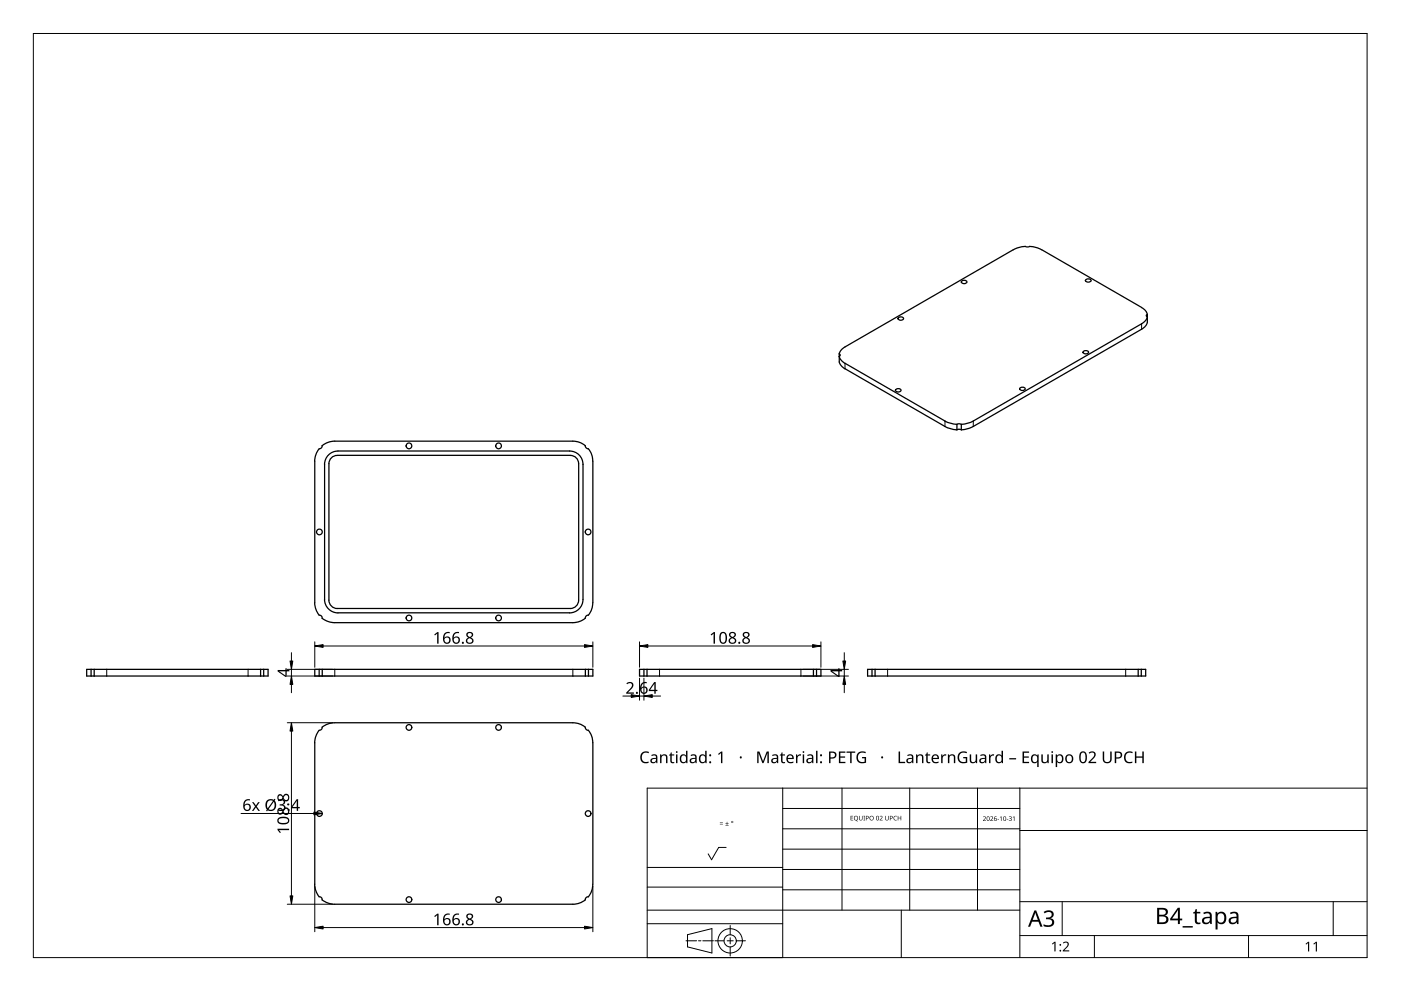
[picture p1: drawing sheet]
<svg xmlns="http://www.w3.org/2000/svg" width="420mm" height="297mm" viewBox="0 0 420 297" stroke-linecap="round" stroke-linejoin="round" font-family="sans-serif">
<g fill="none" stroke="#000" stroke-width=".38">
<path d="M303.9 74.9a11.2 11.2 0 0 1 6.8-.7l1.7 .7M303.9 74.8l-50.5 29.2-1.2 .9-.5 1.2M312.4 74.8l30 17.3M269.4 95.3a.86 .86 0 0 1 .9-.4 .86 .86 0 0 1 .6 .8 .86 .86 0 0 1-.9 .3 .86 .86 0 0 1-.6-.7zM288.4 84.3a.86 .86 0 0 1 .9-.3 .86 .86 0 0 1 .6 .7 .86 .86 0 0 1-.9 .3 .86 .86 0 0 1-.6-.7zM325.6 83.9a.88 .88 0 0 1 .9-.3 .88 .88 0 0 1 .7 .7 .88 .88 0 0 1-.9 .3 .88 .88 0 0 1-.7-.7zM342.3 92.2l1.2 .9 .6 1.2M342.4 98.7l-50.6 29.1a11.2 11.2 0 0 1-6.8 .7l-1.6-.7-30-17.3M342.4 97l-50.5 29.2M344.1 94.3l-.4 .3 .4 .4-.3 .7-1.5 1.4M344.1 94.2l-.1 2.8-.8 1.1-.9 .6M251.7 108.5l.5 1.1 1.2 1"/>
<path d="M251.7 106.1l.3 .2-.1 .4a1.27 1.27 0 0 0 .7 1.6l.8 .6M251.7 106.1v2.3M253.4 108.9l30 17.3M268.6 116.8a.86 .86 0 0 1 .9-.4 .86 .86 0 0 1 .7 .8 .86 .86 0 0 1-.9 .3 .86 .86 0 0 1-.7-.7zM305.8 116.4a.86 .86 0 0 1 1-.4 .86 .86 0 0 1 .6 .7 .87 .87 0 0 1-.9 .4 .87 .87 0 0 1-.7-.7zM324.8 105.4a.86 .86 0 0 1 1-.4 .86 .86 0 0 1 .6 .8 .87 .87 0 0 1-.9 .3 .87 .87 0 0 1-.7-.7zM97.3 139.2v40.5a4.1 4.1 0 0 0 4 4h69.5M101.1 136.5a2.47 2.47 0 0 0-2.5 2.5v40.9M101.1 136.5h69.9M170.8 135.2a4 4 0 0 1 4 4M170.8 135.2h-69.5a4 4 0 0 0-4 4M171 136.5a2.44 2.44 0 0 1 2.5 2.5"/>
<path d="M173.5 139v40.9M174.8 139.2v40.5a4 4 0 0 1-4 4M283.4 126.2a11.7 11.7 0 0 0 6.8 .7l1.6-.7M287 127.2v1.6M288.3 127.2v1.6M98.6 179.9a2.53 2.53 0 0 0 2.5 2.5h69.9a2.47 2.47 0 0 0 2.5-2.5M94.4 180.7a5.4 5.4 0 0 0 1.4 3.7 .8 .8 0 0 1 .8 .9l2.1 1.1 1.7 .2 72.5-.1a3.7 3.7 0 0 0 3.1-2 2.91 2.91 0 0 0 1.7-2.7l.1-1.1M94.4 180.6l.1-43.5a3.9 3.9 0 0 1 2-3.1l.1-.3a4.9 4.9 0 0 1 3.8-1.5h71.4a4.9 4.9 0 0 1 3.7 1.5l.1 .3a4.4 4.4 0 0 1 2.2 4.2v42.4M26 200.6h54.4v2h-54.4zM27.3 200.6v2M28.2 200.6v2M78.2 200.6v2"/>
<path d="M79.1 200.6v2M94.4 200.6h83.4v2h-83.4zM95.7 200.6v2M96.6 200.6v2M100.4 216.6l-1.2 .2a3.6 3.6 0 0 0-3 2 2.97 2.97 0 0 0-1.7 2.7l-.1 1.2M171.8 216.6l1.1 .2a3.7 3.7 0 0 1 3.1 2 3.2 3.2 0 0 1 1.7 3.3l.1 .6M171.8 216.6h-71.4M175.5 200.6v2M176.5 200.6v2M191.8 200.6h54.4v2h-54.4zM193.1 200.6v2M194 200.6v2"/>
<path d="M243.9 200.6v2M244.9 200.6v2M260.2 200.6h83.4v2h-83.4zM261.5 200.6v2M262.4 200.6v2M341.3 200.6v2M342.3 200.6v2M94.4 222.6l.1 43.6a3.7 3.7 0 0 0 2 3l.1 .4a4.9 4.9 0 0 0 3.8 1.4h71.4a4.9 4.9 0 0 0 3.7-1.4 .87 .87 0 0 1 .9-.8l.9-1.5 .4-1.7 .1-43"/>
<circle cx="122.7" cy="133.6" r=".86"/>
<circle cx="149.5" cy="133.6" r=".85"/>
<circle cx="95.8" cy="159.4" r=".86"/>
<circle cx="176.4" cy="159.4" r=".86"/>
<circle cx="122.6" cy="185.2" r=".85"/>
<circle cx="149.5" cy="185.2" r=".85"/>
<circle cx="122.6" cy="218" r=".84"/>
<circle cx="149.5" cy="218" r=".85"/>
<circle cx="95.8" cy="243.8" r=".86"/>
<circle cx="176.4" cy="243.8" r=".84"/>
<circle cx="122.6" cy="269.6" r=".84"/>
<circle cx="149.5" cy="269.6" r=".85"/>
</g>
<path d="M342.4 97v1.7M253.4 108.9v1.6M283.4 126.2v1.6M291.9 126.2v1.6M32 200.6v2M74.4 200.6v2M100.4 200.6v2M171.8 200.6v2M197.8 200.6v2M240.2 200.6v2M266.2 200.6v2M337.6 200.6v2" fill="none" stroke="#000" stroke-width=".3"/>
<path d="M10 10h400v277h-400z" fill="none" stroke="#000" stroke-width=".3"/>
<g fill="none" stroke="#000" stroke-width=".3">
<path d="M234.7 236.2v50.8h-40.6v-50.8h215.9M252.5 236.2v36.6M272.8 236.2v36.6M293.2 236.2v36.6M305.9 236.2v50.8M217.8 254h-2.3l-2.1 3.7-1-1.8M234.7 242.3h71.2M234.7 254.5h71.2M305.9 248.4h-71.2M410 248.9h-104.1M194.1 272.8h111.8M219 277.4v2.8"/>
<path d="M234.7 276.9h-40.6M234.7 265.9h-40.6M234.7 260h-40.6M270.3 272.8v14.2M305.9 260.6h-71.2M305.9 266.7h-71.2M305.9 270.3h104.1M318.6 270.3v10.1M399.8 270.3v10.1M205.7 282h3.2M206.2 280.2l7.3-1.9v7.3l-7.3-1.8zM209.5 282h.7"/>
<path d="M214 282h-3.2M214.4 282h2.8M218.1 282h1.8M219 281.1v1.8M219 283.8v2.8M223.6 282h-2.8M328.2 280.4v6.6M374.4 280.4v6.6M410 280.4h-104.1"/>
<circle cx="219" cy="282" r="3.7"/>
<circle cx="219" cy="282" r="1.83"/>
</g>
<g fill="#000">
<path d="M215.9 247l.9 .1zM215.9 246.6l.9 .1zM217.6 247.4l.9 .1zM218 246.3l.1 .4h.4l-.4 .2v.4l-.1-.4h-.4l.4-.2zM255.1 244.5h.8l-.6 .2v.4h.5l-.5 .2v.5l.6 .1h-.8zM257.6 244.5h.2v.9a.35 .35 0 0 0 .4 .4 .35 .35 0 0 0 .3-.4v-.9h.2v.9a.52 .52 0 0 1-.6 .5 .52 .52 0 0 1-.5-.5zM258.9 244.5h.5l-.1 .2 .1 1.2h-.5l.2-.1zM263.8 244.7a.49 .49 0 0 1 .8 0 .49 .49 0 0 1-.3 .8l-.3 .3 .7 .1h-.9l.4-.5a.37 .37 0 0 0 .3-.5 .37 .37 0 0 0-.6-.1zM265.5 244.5h.1v.9a.35 .35 0 0 0 .4 .4 .35 .35 0 0 0 .3-.4v-.9h.2v.9a.52 .52 0 0 1-.5 .5 .52 .52 0 0 1-.5-.5zM268.1 244.7l.5-.2 .4 .1-.1 .1a.55 .55 0 0 0-.8 .5 .55 .55 0 0 0 .8 .5 .64 .64 0 0 1-.9-.1 .64 .64 0 0 1 .1-.9zM269.2 244.5h.2v.6h.7v-.6h.2v1.4h-.2v-.6h-.7v.6h-.2zM294.8 244.8a.49 .49 0 0 1 .8 .1 .49 .49 0 0 1-.3 .7l-.3 .3 .7 .2h-.9l.4-.5a.37 .37 0 0 0 .3-.6 .37 .37 0 0 0-.6-.1z"/>
<path d="M297 244.8a.49 .49 0 0 1 .8 .1 .49 .49 0 0 1-.3 .7l-.3 .3 .7 .2h-.9l.3-.5a.37 .37 0 0 0 .4-.6 .37 .37 0 0 0-.6-.1zM299.1 245.5l.5 .1zM299.8 245l.5-.3v1.4h-.1v-1.2zM301.9 245.5l.5 .1zM302.6 244.8a.43 .43 0 0 1 .6-.2 .43 .43 0 0 1 0 .7h-.1a.44 .44 0 0 1 .2 .8 .44 .44 0 0 1-.8-.3 .35 .35 0 0 0 .6 .2 .35 .35 0 0 0 0-.5l-.3-.2a.3 .3 0 0 0 .4-.1 .3 .3 0 0 0-.1-.4 .3 .3 0 0 0-.5 .1zM303.7 245l.5-.3v1.4h-.1v-1.2zM313 273.4a1.74 1.74 0 0 1 1.7-.6 1.74 1.74 0 0 1 1.3 1.3 1.18 1.18 0 0 1-1 1.1 1.3 1.3 0 0 1 1.2 1.5 1.3 1.3 0 0 1-1.5 1.1l-1.7-.2v-.6a1.73 1.73 0 0 0 2.5-.4 .99 .99 0 0 0-1.3-1.1h-.5v-.5a1.13 1.13 0 0 0 1.2-.1 1.13 1.13 0 0 0 .4-1.1 1.42 1.42 0 0 0-2 0zM358.6 272.5h.3v.8h1.1v.5h-1.1v2.1l.4 .6h.7v.4a1.11 1.11 0 0 1-1.7-1v-2.1h-.5v-.3l.5-.2zM315.5 282.9l1.1-.6v2.9h-.4v-2.6l-.5 .5zM318.8 282.6a1.01 1.01 0 0 1 1.6-.1 1.01 1.01 0 0 1-.5 1.6l-.7 .8h1.5v.3h-2v-.3l1.1-1.1a.69 .69 0 0 0 .3-1.1 .69 .69 0 0 0-1.1 .1zM391.5 282.9l1.1-.6v2.9h-.3v-2.5l-.6 .4zM393.9 282.9l1.1-.6v2.9h-.4v-2.5l-.5 .4z"/>
<path d="M219.3 246.4a.31 .31 0 0 1 .6 0 .31 .31 0 0 1-.6 0zM219.4 246.4a.2 .2 0 0 0 .4 0 .2 .2 0 0 0-.4 0z"/>
<path d="M256.2 244.7l.6-.2 .4 .3 .1 .7-.4 .4 .4 .3-1.1-.5zM256.3 245.2a.51 .51 0 0 0 1 0 .51 .51 0 0 0-1 0z"/>
<path d="M259.7 244.5h.3a.45 .45 0 0 1 .5 .6 .45 .45 0 0 1-.7 .3v.5h-.1zM259.8 244.7v.5a.33 .33 0 0 0 .6-.2 .34 .34 0 0 0-.6-.3z"/>
<path d="M260.7 245.2a.68 .68 0 0 1 1.3 0 .68 .68 0 0 1-1.3 0zM260.9 245.2a.55 .55 0 0 0 1.1 0 .55 .55 0 0 0-1.1 0z"/>
<path d="M262.9 244.6l.4-.1 .3 .4v.6l-.3 .4h-.3l-.2-.3zM263 244.7l-.1 .2a.49 .49 0 0 0-.1 .5 .49 .49 0 0 0 .5 .3 .53 .53 0 0 0 .3-.6 .53 .53 0 0 0-.6-.4z"/>
<path d="M266.9 244.5l.6 .1 .2 .3-.1 .4-.6 .1v.5h-.1zM267 244.7v.5a.33 .33 0 0 0 .6-.2 .34 .34 0 0 0-.6-.3z"/>
<path d="M296.1 244.8l.4-.1 .2 .3 .1 .7-.3 .4-.6-.3zM296.2 244.9l-.1 .3a.39 .39 0 0 0 0 .6 .39 .39 0 0 0 .5 0 .39 .39 0 0 0 0-.6l-.1-.3z"/>
<path d="M298.3 244.8l.6-.1-.5 .2-.2 .5a.46 .46 0 0 1 .7 .2 .46 .46 0 0 1-.4 .6 .46 .46 0 0 1-.4-.6zM298.2 245.6a.3 .3 0 0 0 .6 0 .3 .3 0 0 0-.6 0z"/>
<path d="M301 244.8l.5-.1 .2 .3v.7l-.2 .4-.4-.1-.2-.3zM301.1 244.9l-.1 .3a.39 .39 0 0 0 0 .6 .39 .39 0 0 0 .6 0 .39 .39 0 0 0 0-.6l-.2-.3z"/>
<path d="M310.2 272.9h.6l1.9 4.9h-.7l-.6-1.5h-1.9l-.6 1.5h-.6zM310.5 273.5l-.8 2.2h1.5z"/>
<path d="M347 272.1h1.4a1.32 1.32 0 0 1 1.5 .3 1.32 1.32 0 0 1 .2 1.5l-.8 .5a1.33 1.33 0 0 1 1.1 1.6 1.33 1.33 0 0 1-1.7 1h-1.7zM347.6 274.7v1.8h1a.92 .92 0 0 0 1.2-1 .92 .92 0 0 0-1.2-.8zM347.6 272.6v1.6h.9a.83 .83 0 0 0 1.1-.9 .83 .83 0 0 0-1.2-.7z"/>
<path d="M353.2 272.1h.6v3.2h.7v.6h-.7v1.1h-.5v-1.1h-2.4v-.5zM353.3 272.7l-1.8 2.6h1.8z"/>
<path d="M360.9 273.6a1.49 1.49 0 0 1 1.5-.4 1.49 1.49 0 0 1 1 1.3v2.5h-.4l-.1-.5a1.18 1.18 0 0 1-1.9 .4 1.18 1.18 0 0 1 .1-1.9l1.7-.2a.84 .84 0 0 0-.3-1 .84 .84 0 0 0-1 0l-.5 .2zM361.2 275.5v.1a.86 .86 0 0 0 .9 1 .86 .86 0 0 0 .7-1.1v-.3z"/>
<path d="M364.5 273.3h.5l.1 .5a1.52 1.52 0 0 1 1.9-.4 1.52 1.52 0 0 1 .8 1.7 1.55 1.55 0 0 1-.8 1.8 1.55 1.55 0 0 1-1.9-.4v2.1h-.6zM365.4 274.1l-.2 .6a1.25 1.25 0 0 0 1.2 1.8 1.54 1.54 0 0 0 .8-1.4 1.54 1.54 0 0 0-1-1.3z"/>
<path d="M368.9 273.6a1.49 1.49 0 0 1 1.5-.4 1.49 1.49 0 0 1 1 1.3v2.5h-.4l-.1-.5a1.18 1.18 0 0 1-1.9 .4 1.18 1.18 0 0 1 .1-1.9l1.7-.2a.84 .84 0 0 0-.3-1 .84 .84 0 0 0-1 0l-.4 .2zM369.2 275.5v.1a.86 .86 0 0 0 .9 1 .86 .86 0 0 0 .7-1.1v-.3z"/>
<circle cx="318" cy="285" r=".27"/>
<circle cx="318" cy="283.2" r=".27"/>
</g>
<path d="M354.7 277.8h3" fill="none" stroke="#000" stroke-width=".44"/>
<g fill="none" stroke="#000" stroke-width=".3">
<path d="M87.4 195.6v2.5M94.4 192.4v7.6M96.9 193.6h78.4M177.8 192.4v7.6M191.8 192.4v7.6M194.3 193.6h49.4M246.2 192.4v7.6M253.2 195.6v2.5M87.4 200.6v2M87.4 219.1v49.4M87.4 205.1v2.5M99.8 202.6h-13.7"/>
<path d="M99.8 200.6h-13.7M99.8 216.6h-13.7M189.3 208.6h-2.5M191.8 203.3v6.6M191.8 208.6h1.3M193.1 203.3v6.6M195.6 208.6h2.5M240.8 202.6h13.6M240.8 200.6h13.6M253.2 205.1v2.5M253.2 200.6v2M72.3 243.8h24.3"/>
<path d="M86.1 271h13.7M94.4 265.7v13.6M175.3 278h-78.4M177.8 265.7v13.6"/>
</g>
<g fill="#000" stroke="#000" stroke-width=".3">
<path d="M87 198.1h.8l-.4 2.5zM94.4 193.6l2.5-.4v.8zM175.3 193.2l2.5 .4-2.5 .4zM191.8 193.6l2.5-.4v.8zM243.7 193.2l2.5 .4-2.5 .4zM252.8 198.1h.8l-.4 2.5zM87.4 202.6l.4 2.5h-.8zM87.4 216.6l.4 2.5h-.8zM189.3 208.2l2.5 .4-2.5 .4zM193.1 208.6l2.5-.4v.8zM253.2 202.6l.4 2.5h-.8zM94.1 243.4l2.5 .4-2.5 .4z"/>
<path d="M87 268.5h.8l-.4 2.5zM94.4 278l2.5-.4v.8zM175.3 277.6l2.5 .4-2.5 .4z"/>
</g>
<g fill="#000">
<path d="M130.2 190.2l1-.7h.3v3.4h-.4v-3l-.7 .6zM213.1 190.2l1-.7h.3v3.4h-.4v-3l-.7 .6zM187.8 204.8a1.21 1.21 0 0 1 2 0 1.21 1.21 0 0 1-.5 1.8l-1 .9h1.8v.4h-2.3v-.3l1.3-1.3a.83 .83 0 0 0 .3-1.3 .83 .83 0 0 0-1.3 .1zM75.6 240.4h.5l.6 1 .7-1h.5l-.9 1.3 1 1.4h-.5l-.8-1.1-.7 1.1h-.5l1-1.4zM83.4 239.9a1.25 1.25 0 0 1 1.2-.4 1.25 1.25 0 0 1 .9 .9l-.2 .5-.5 .3a.98 .98 0 0 1 .8 1.3 .98 .98 0 0 1-1.3 .6l-1-.2v-.4l.5 .2a.81 .81 0 0 0 1 0 .81 .81 0 0 0 .2-1l-1.1-.3v-.3a.76 .76 0 0 0 .9-.1 .76 .76 0 0 0 .1-1l-.7-.1-.6 .3zM83.2 248.4h3.5v.4h-3l.5 .7-.3 .2-.7-.9zM130.2 274.6l1-.7h.3v3.4h-.4v-3l-.7 .6z"/>
<path d="M133.4 189.8l1-.4h.5v.4a1.18 1.18 0 0 0-1.6 1.4 1.11 1.11 0 0 1 1.7 .1 1.11 1.11 0 0 1-.3 1.6 1.11 1.11 0 0 1-1.6-.5l-.2-1.4zM133.2 191.9a.8 .8 0 0 0 1.6 0 .8 .8 0 0 0-1.6 0z"/>
<path d="M136.1 189.8l1.1-.4h.5v.4a1.18 1.18 0 0 0-1.6 1.4 1.11 1.11 0 0 1 1.7 .1 1.11 1.11 0 0 1-.3 1.6 1.11 1.11 0 0 1-1.6-.5l-.2-1.4zM136.1 191.9a.76 .76 0 0 0 1.5 0 .76 .76 0 0 0-1.5 0z"/>
<path d="M140 189.8a.99 .99 0 0 1 1.3-.4 .99 .99 0 0 1 .4 1.4l-.5 .3a1.03 1.03 0 0 1 .7 1.4 1.03 1.03 0 0 1-1.5 .4 .94 .94 0 0 1-.7-.9 .94 .94 0 0 1 .7-.9l-.5-.6zM140.1 192.1a.7 .7 0 0 0 1.4 0 .7 .7 0 0 0-1.4 0zM140.3 190.3a.6 .6 0 0 0 1.2 0 .6 .6 0 0 0-1.2 0z"/>
<path d="M216.2 189.6a1.26 1.26 0 0 1 1.5 .1 1.26 1.26 0 0 1 .3 1.5 1.27 1.27 0 0 1-.3 1.4 1.27 1.27 0 0 1-1.4 .2 2.74 2.74 0 0 1-.1-3.2zM216.4 190a2.16 2.16 0 0 0 .3 2.6 .95 .95 0 0 0 .9-1.4 1 1 0 0 0-.9-1.4z"/>
<path d="M218.8 189.8a.99 .99 0 0 1 1.3-.4 .99 .99 0 0 1 .4 1.4l-.5 .3a1.03 1.03 0 0 1 .7 1.4 1.03 1.03 0 0 1-1.5 .4 .94 .94 0 0 1-.7-.9 .94 .94 0 0 1 .7-.9l-.5-.6zM218.9 192.1a.7 .7 0 0 0 1.4 0 .7 .7 0 0 0-1.4 0zM219.1 190.3a.6 .6 0 0 0 1.2 0 .6 .6 0 0 0-1.2 0z"/>
<path d="M222.9 189.8a1.01 1.01 0 0 1 1.3-.4 1.01 1.01 0 0 1 .4 1.3l-.5 .4a1.03 1.03 0 0 1 .7 1.4 1.03 1.03 0 0 1-1.5 .4 .94 .94 0 0 1-.7-.9 .94 .94 0 0 1 .7-.9l-.5-.6zM223 192.1a.7 .7 0 0 0 1.4 0 .7 .7 0 0 0-1.4 0zM223.2 190.3a.6 .6 0 0 0 1.2 0 .6 .6 0 0 0-1.2 0z"/>
<path d="M83.3 200.8h2.3v-.5h.4v.5h.8v.4h-.8v1.7h-.4l-2.3-1.6zM83.7 201.2l1.9 1.3v-1.3z"/>
<path d="M192.4 204.8l1.1-.4h.5v.4a1.18 1.18 0 0 0-1.6 1.4 1.11 1.11 0 0 1 1.6 .1 1.11 1.11 0 0 1-.2 1.6 1.11 1.11 0 0 1-1.6-.5l-.2-1.4zM192.4 206.9a.76 .76 0 0 0 1.5 0 .76 .76 0 0 0-1.5 0z"/>
<path d="M196.2 204.4h.4v2.4h.6v.3h-.6v.8h-.4v-.8h-1.6v-.3zM196.2 204.9l-1.2 1.9h1.2z"/>
<path d="M249.1 200.8h2.3v-.5h.4v.5h.8v.4h-.8v1.7h-.4l-2.3-1.6zM249.5 201.2l1.9 1.3v-1.3z"/>
<path d="M83.5 238.2l.8-.1 .6 .6a1.03 1.03 0 0 1 1.4-.7 1.03 1.03 0 0 1 .4 1.5 .94 .94 0 0 1-.9 .7 .94 .94 0 0 1-.9-.7 .89 .89 0 0 1-1.1 .6 .89 .89 0 0 1-.6-1zM85.1 239.1a.7 .7 0 0 0 1.4 0 .7 .7 0 0 0-1.4 0zM83.5 239a.6 .6 0 0 0 1.2 0 .6 .6 0 0 0-1.2 0z"/>
<path d="M73.4 239.9l1.1-.4 .5 .1v.3a1.18 1.18 0 0 0-1.6 1.4 1.11 1.11 0 0 1 1.6 .1 1.11 1.11 0 0 1-.3 1.6 1.11 1.11 0 0 1-1.5-.4l-.2-1.5zM73.4 242a.76 .76 0 0 0 1.5 0 .76 .76 0 0 0-1.5 0z"/>
<path d="M80 240l1-.5 1.1 .2 .2-.3 .3 .2-.2 .4 .4 1.3a1.63 1.63 0 0 1-.7 1.6 1.63 1.63 0 0 1-1.8 0l-.2 .3-.3-.2 .2-.3a2.31 2.31 0 0 1 0-2.7zM82.1 240.3l-1.6 2.2a1.18 1.18 0 0 0 1.4 0 1.18 1.18 0 0 0 .5-1.2zM80.4 240.2l-.3 .8 .2 1.3 1.6-2.2-.8-.2z"/>
<path d="M83.5 242.3l.8-.1 .6 .6a1.03 1.03 0 0 1 1.4-.7 1.03 1.03 0 0 1 .4 1.5 .94 .94 0 0 1-.9 .7 .94 .94 0 0 1-.9-.7 .89 .89 0 0 1-1.1 .6 .89 .89 0 0 1-.6-1zM85.1 243.2a.7 .7 0 0 0 1.4 0 .7 .7 0 0 0-1.4 0zM83.5 243.1a.6 .6 0 0 0 1.2 0 .6 .6 0 0 0-1.2 0z"/>
<path d="M83.4 245.3l.6-.4 1-.1a1.27 1.27 0 0 1 1.4 .3 1.27 1.27 0 0 1 .2 1.5 2.46 2.46 0 0 1-3.4-.2v-.7zM83.7 245.5a.75 .75 0 0 0 0 .9 .75 .75 0 0 0 .9 .3h.4a.85 .85 0 0 0 1-.2 .85 .85 0 0 0 0-1.1l-1.4-.2z"/>
<path d="M89 239.6h.4v2.3h.5v.4h-.5v.8h-.4v-.8h-1.7v-.4zM89 240l-1.3 1.9h1.3z"/>
<path d="M133.4 274.2l1-.4h.5v.4a1.18 1.18 0 0 0-1.6 1.4 1.11 1.11 0 0 1 1.7 .1 1.11 1.11 0 0 1-.3 1.6 1.11 1.11 0 0 1-1.6-.5l-.2-1.4zM133.2 276.3a.8 .8 0 0 0 1.6 0 .8 .8 0 0 0-1.6 0z"/>
<path d="M136.1 274.2l1.1-.4h.5v.4a1.18 1.18 0 0 0-1.6 1.4 1.11 1.11 0 0 1 1.7 .1 1.11 1.11 0 0 1-.3 1.6 1.11 1.11 0 0 1-1.6-.5l-.2-1.4zM136 276.3a.8 .8 0 0 0 1.6 0 .8 .8 0 0 0-1.6 0z"/>
<path d="M140 274.1a.99 .99 0 0 1 1.3-.3 .99 .99 0 0 1 .4 1.4l-.5 .3a1.03 1.03 0 0 1 .7 1.4 1.03 1.03 0 0 1-1.5 .4 .94 .94 0 0 1-.7-.9 .94 .94 0 0 1 .7-.9l-.5-.6zM140.1 276.5a.7 .7 0 0 0 1.4 0 .7 .7 0 0 0-1.4 0zM140.3 274.7a.58 .58 0 0 0 1.1 0 .58 .58 0 0 0-1.1 0z"/>
<circle cx="138.8" cy="192.7" r=".32"/>
<circle cx="221.7" cy="192.7" r=".31"/>
<circle cx="191" cy="207.7" r=".32"/>
<circle cx="86.4" cy="241.1" r=".32"/>
<circle cx="86.6" cy="242.8" r=".32"/>
<circle cx="138.8" cy="277.1" r=".32"/>
</g>
<g fill="#000">
<path d="M192.5 225.7a1.95 1.95 0 0 1 2.2-.3l-.2 .4a1.39 1.39 0 0 0-1.8 .2 1.39 1.39 0 0 0 0 1.8l.7 .6 1.1-.1v.3a1.82 1.82 0 0 1-2.3-.5 1.82 1.82 0 0 1 .3-2.4zM198 226.1h.3l.1 .4a1 1 0 0 1 1.1-.4 1 1 0 0 1 .7 .9v1.7h-.5v-1.6a.7 .7 0 0 0-.8-.7 .7 .7 0 0 0-.5 1v1.3h-.4zM201.2 225.5h.2v.6h.8v.4h-.8l.1 1.7 .2 .2h.5l-.1 .3a.77 .77 0 0 1-1.1-.7v-1.5h-.4v-.2l.4-.2zM215.3 226l1-.7h.3v3.4h-.4v-3l-.6 .6zM227.1 225.3h.6l1.1 2.8 1.1-2.8h.7v3.4h-.5l.1-3-1.2 3h-.4l-1.1-3v3h-.4zM234.4 225.5h.3v.6h.7v.4h-.7v1.7l.2 .2h.5v.3a.77 .77 0 0 1-1.2-.7v-1.5h-.3v-.2l.3-.2zM238.7 226.1h.4v.5l.5-.4 .6-.1v.4h-.6l-.4 .4-.1 1.8h-.4zM251.6 225.3h1.9v.3h-1.5v1.1h1.4v.4h-1.4v1.3h1.5v.3h-1.9zM253.9 225.3h2.6v.3h-1.1v3.1h-.4v-3.1h-1.1zM257.3 225.7a2.23 2.23 0 0 1 2.4-.3l-.2 .4a1.44 1.44 0 0 0-2.2 1.1 1.44 1.44 0 0 0 2 1.4v-1h-.8v-.4h1.2v1.7a1.9 1.9 0 0 1-2.5-.4 1.9 1.9 0 0 1 .1-2.5zM269.5 225.3h.4v3.1h1.6v.3h-2zM274.7 226.1h.4v.4a1 1 0 0 1 1.1-.4 1 1 0 0 1 .7 .9v1.7h-.4v-1.6a.7 .7 0 0 0-.8-.7 .7 .7 0 0 0-.5 1v1.3h-.5z"/>
<path d="M278 225.5h.2v.6h.8v.4h-.8v1.7l.2 .2h.6l-.1 .3a.77 .77 0 0 1-1.1-.7v-1.5h-.4v-.2l.4-.2zM282.3 226.1h.3l.1 .5 .4-.4 .7-.1-.1 .4h-.5l-.4 .4-.1 1.8h-.4zM284.3 226.1h.3l.1 .4a1 1 0 0 1 1.1-.4 1 1 0 0 1 .7 .9v1.7h-.4v-1.6a.7 .7 0 0 0-.9-.7 .7 .7 0 0 0-.5 1v1.3h-.4zM287.7 225.7a2.23 2.23 0 0 1 2.3-.3l-.1 .4a1.44 1.44 0 0 0-2.3 1.1 1.44 1.44 0 0 0 2 1.4v-1h-.7v-.4h1.2v1.7a1.9 1.9 0 0 1-2.6-.4 1.9 1.9 0 0 1 .2-2.5zM290.8 226.1h.5v1.7a.7 .7 0 0 0 .8 .6 .7 .7 0 0 0 .5-.9v-1.4h.4v2.6h-.3l-.1-.3a1.01 1.01 0 0 1-1.1 .3 1.01 1.01 0 0 1-.7-.9zM296.6 226.1h.4v.5l.5-.4 .6-.1v.4h-.6l-.4 .4-.1 1.8h-.4zM306.7 225.3h1.9v.3h-1.5v1.1h1.4v.4h-1.4v1.3h1.5v.3h-1.9zM312.3 226.1h.4v1.7a.7 .7 0 0 0 .9 .6 .7 .7 0 0 0 .5-.9v-1.4h.4v2.6h-.3l-.1-.3a1.01 1.01 0 0 1-1.1 .3 1.01 1.01 0 0 1-.7-.9zM326.5 225.6a1.21 1.21 0 0 1 1.9 0 1.21 1.21 0 0 1-.5 1.8l-.9 1h1.7v.3h-2.3v-.3l1.3-1.3a.83 .83 0 0 0 .4-1.3 .83 .83 0 0 0-1.4 .1zM330.7 225.3h.4v2.2a.9 .9 0 0 0 1 .9 .9 .9 0 0 0 .9-.9v-2.2h.4v2.2a1.34 1.34 0 0 1-1.4 1.3 1.34 1.34 0 0 1-1.3-1.3zM337.5 225.7a1.95 1.95 0 0 1 2.2-.3l-.2 .4-.7-.2a1.42 1.42 0 0 0-1.2 1.8 1.42 1.42 0 0 0 2 .9v.3a1.82 1.82 0 0 1-2.3-.5 1.82 1.82 0 0 1 .2-2.4zM340.4 225.3h.4v1.4h1.8v-1.4h.4v3.4h-.4v-1.6h-1.8v1.6h-.4z"/>
<path d="M195.3 226.3l.2-.1a1.02 1.02 0 0 1 1.6 .8v1.7h-.3v-.3a.89 .89 0 0 1-1.2 .4 .89 .89 0 0 1-.5-1.2 .89 .89 0 0 1 1.2-.4h.4v-.5a.85 .85 0 0 0-1.3-.1zM195.6 227.7a.61 .61 0 0 0 .6 .8 .61 .61 0 0 0 .5-.8v-.2z"/>
<path d="M204.3 226.3l.8-.2 .7 .4-.1-1.5h.5v3.7h-.4l-.1-.3-.8 .4a1.44 1.44 0 0 1-1.1-1.1 1.44 1.44 0 0 1 .5-1.4zM204.6 226.6l-.3 .4a.97 .97 0 0 0 .7 1.4 1.01 1.01 0 0 0 .7-1 1.01 1.01 0 0 0-.9-1z"/>
<path d="M207.1 226.3l.2-.1a1.02 1.02 0 0 1 1.6 .8v1.7h-.3l-.1-.3a.89 .89 0 0 1-1.1 .4 .89 .89 0 0 1-.5-1.2 .89 .89 0 0 1 1.2-.4h.4l-.1-.5a.86 .86 0 0 0-1.2-.1zM207.4 227.7l-.1 .5 .4 .2a.75 .75 0 0 0 .8-.9z"/>
<path d="M210 226.3l.8-.2 .7 .4v-1.5h.4v3.7h-.3l-.1-.3-.8 .4a1.44 1.44 0 0 1-1.1-1.1 1.44 1.44 0 0 1 .4-1.4zM210.3 226.6l-.2 .4a.97 .97 0 0 0 .6 1.4 1.01 1.01 0 0 0 .8-1 1.01 1.01 0 0 0-.9-1z"/>
<path d="M231.6 226.3l.2-.1a1.02 1.02 0 0 1 1.6 .8v1.7h-.3l-.1-.3a.89 .89 0 0 1-1.2 .4 .89 .89 0 0 1-.4-1.2 .89 .89 0 0 1 1.1-.4h.5l-.1-.5a.86 .86 0 0 0-1.2-.1zM231.8 227.7a.59 .59 0 0 0 .5 .8 .59 .59 0 0 0 .7-.6v-.4z"/>
<path d="M236.1 226.5a1.13 1.13 0 0 1 1.4-.3 1.13 1.13 0 0 1 .6 1.3h-1.8a1 1 0 0 0 .6 .9 1 1 0 0 0 1-.2v.4a1.42 1.42 0 0 1-1.8-.3 1.42 1.42 0 0 1 0-1.8zM236.5 226.6l-.2 .6h1.3a.65 .65 0 0 0-.3-.7 .65 .65 0 0 0-.8 .1z"/>
<path d="M242.1 226.3l.2-.1a1.02 1.02 0 0 1 1.6 .8v1.7h-.3l-.1-.3a.89 .89 0 0 1-1.1 .4 .89 .89 0 0 1-.5-1.2 .89 .89 0 0 1 1.2-.4h.4l-.1-.5a.86 .86 0 0 0-1.2-.1zM242.4 227.7l-.1 .5 .4 .2a.75 .75 0 0 0 .8-.9z"/>
<path d="M248.6 225.3h1a1.05 1.05 0 0 1 1.3 1 1.05 1.05 0 0 1-1.1 1.1h-.7v1.3h-.5zM249.1 225.6v1.4a.85 .85 0 0 0 1-.1 .85 .85 0 0 0 .2-1z"/>
<path d="M272.1 226.3l.2-.1a1.02 1.02 0 0 1 1.6 .8v1.7h-.3l-.1-.3a.89 .89 0 0 1-1.1 .4 .89 .89 0 0 1-.5-1.2 .89 .89 0 0 1 1.2-.4h.4l-.1-.5a.86 .86 0 0 0-1.2-.1zM272.4 227.7a.59 .59 0 0 0 .4 .8 .59 .59 0 0 0 .7-.6v-.4z"/>
<path d="M279.7 226.5a1.13 1.13 0 0 1 1.4-.3 1.13 1.13 0 0 1 .5 1.3h-1.8a1 1 0 0 0 .6 .9 1 1 0 0 0 1.1-.2v.4a1.42 1.42 0 0 1-1.9-.3 1.42 1.42 0 0 1 .1-1.8zM280 226.6l-.2 .6h1.3a.63 .63 0 0 0-.6-.8z"/>
<path d="M294 226.3l.2-.1a1.02 1.02 0 0 1 1.6 .8v1.7h-.3l-.1-.3a.89 .89 0 0 1-1.2 .4 .89 .89 0 0 1-.4-1.2 .89 .89 0 0 1 1.1-.4h.5l-.1-.5a.86 .86 0 0 0-1.2-.1zM294.2 227.7v.5l.4 .2a.75 .75 0 0 0 .8-.9z"/>
<path d="M298.9 226.3l.8-.2 .7 .4v-1.5h.4v3.7h-.3l-.1-.3a1.06 1.06 0 0 1-1.2 .3 1.06 1.06 0 0 1-.7-1v-.8zM299.2 226.6a.98 .98 0 0 0-.3 1.2 .98 .98 0 0 0 1.2 .5 .99 .99 0 0 0 .3-1.2 .99 .99 0 0 0-1.2-.5z"/>
<path d="M309.6 226.3l.8-.2 .7 .4 .1-.4h.3v3.8h-.4v-1.5l-.9 .4a1.44 1.44 0 0 1-1.1-1.1 1.44 1.44 0 0 1 .5-1.4zM309.9 226.6l-.3 .6a.9 .9 0 0 0 .7 1.2 1.01 1.01 0 0 0 .8-1 1.01 1.01 0 0 0-.9-1z"/>
<path d="M316.6 226.1h.4v.4a1.14 1.14 0 0 1 1.5-.2 1.14 1.14 0 0 1 .4 1.4l-.6 1-.7 .1-.6-.4v1.5h-.4zM317.2 226.7l-.2 .6a.81 .81 0 0 0 .9 1.1 .81 .81 0 0 0 .6-1.2l-.4-.7z"/>
<path d="M319.8 226.4a1.23 1.23 0 0 1 1.4-.2 1.23 1.23 0 0 1 .7 1.2 1.28 1.28 0 0 1-1.7 1.3 1.28 1.28 0 0 1-.6-2.1zM320.2 226.6a.96 .96 0 0 0-.3 1.3 .96 .96 0 0 0 1.3 .3l.2-.3a.9 .9 0 0 0-.1-1.2 .9 .9 0 0 0-1.1-.1z"/>
<path d="M324.1 225.5a1.26 1.26 0 0 1 1.5 0 1.26 1.26 0 0 1 .4 1.5 1.26 1.26 0 0 1-.4 1.5 1.26 1.26 0 0 1-1.5 0 2.87 2.87 0 0 1 0-3zM324.4 225.8l-.3 1.2a.85 .85 0 0 0 .2 1.1 .85 .85 0 0 0 1.1 0l.1-.5a1.49 1.49 0 0 0-.7-2z"/>
<path d="M334.3 225.3h.9a1.05 1.05 0 0 1 1.3 1 1.29 1.29 0 0 1-1.8 1.1v1.3h-.4zM334.7 225.6v1.4a.85 .85 0 0 0 1.1-.1 .85 .85 0 0 0 .2-1z"/>
<circle cx="203" cy="225.4" r=".27"/>
<circle cx="213" cy="228.5" r=".32"/>
<circle cx="213" cy="226.4" r=".33"/>
<circle cx="222.2" cy="227" r=".32"/>
<circle cx="241" cy="225.4" r=".27"/>
<circle cx="246.3" cy="228.5" r=".32"/>
<circle cx="246.3" cy="226.4" r=".33"/>
<circle cx="264.6" cy="227" r=".32"/>
<circle cx="315.6" cy="225.4" r=".27"/>
</g>
<path d="M203 226.1v2.6M241 226.1v2.6M244.9 225v3.7M315.6 226.1v2.6" fill="none" stroke="#000" stroke-width=".43"/>
<path d="M302.7 227.4h2" fill="none" stroke="#000" stroke-width=".38"/>
</svg>
